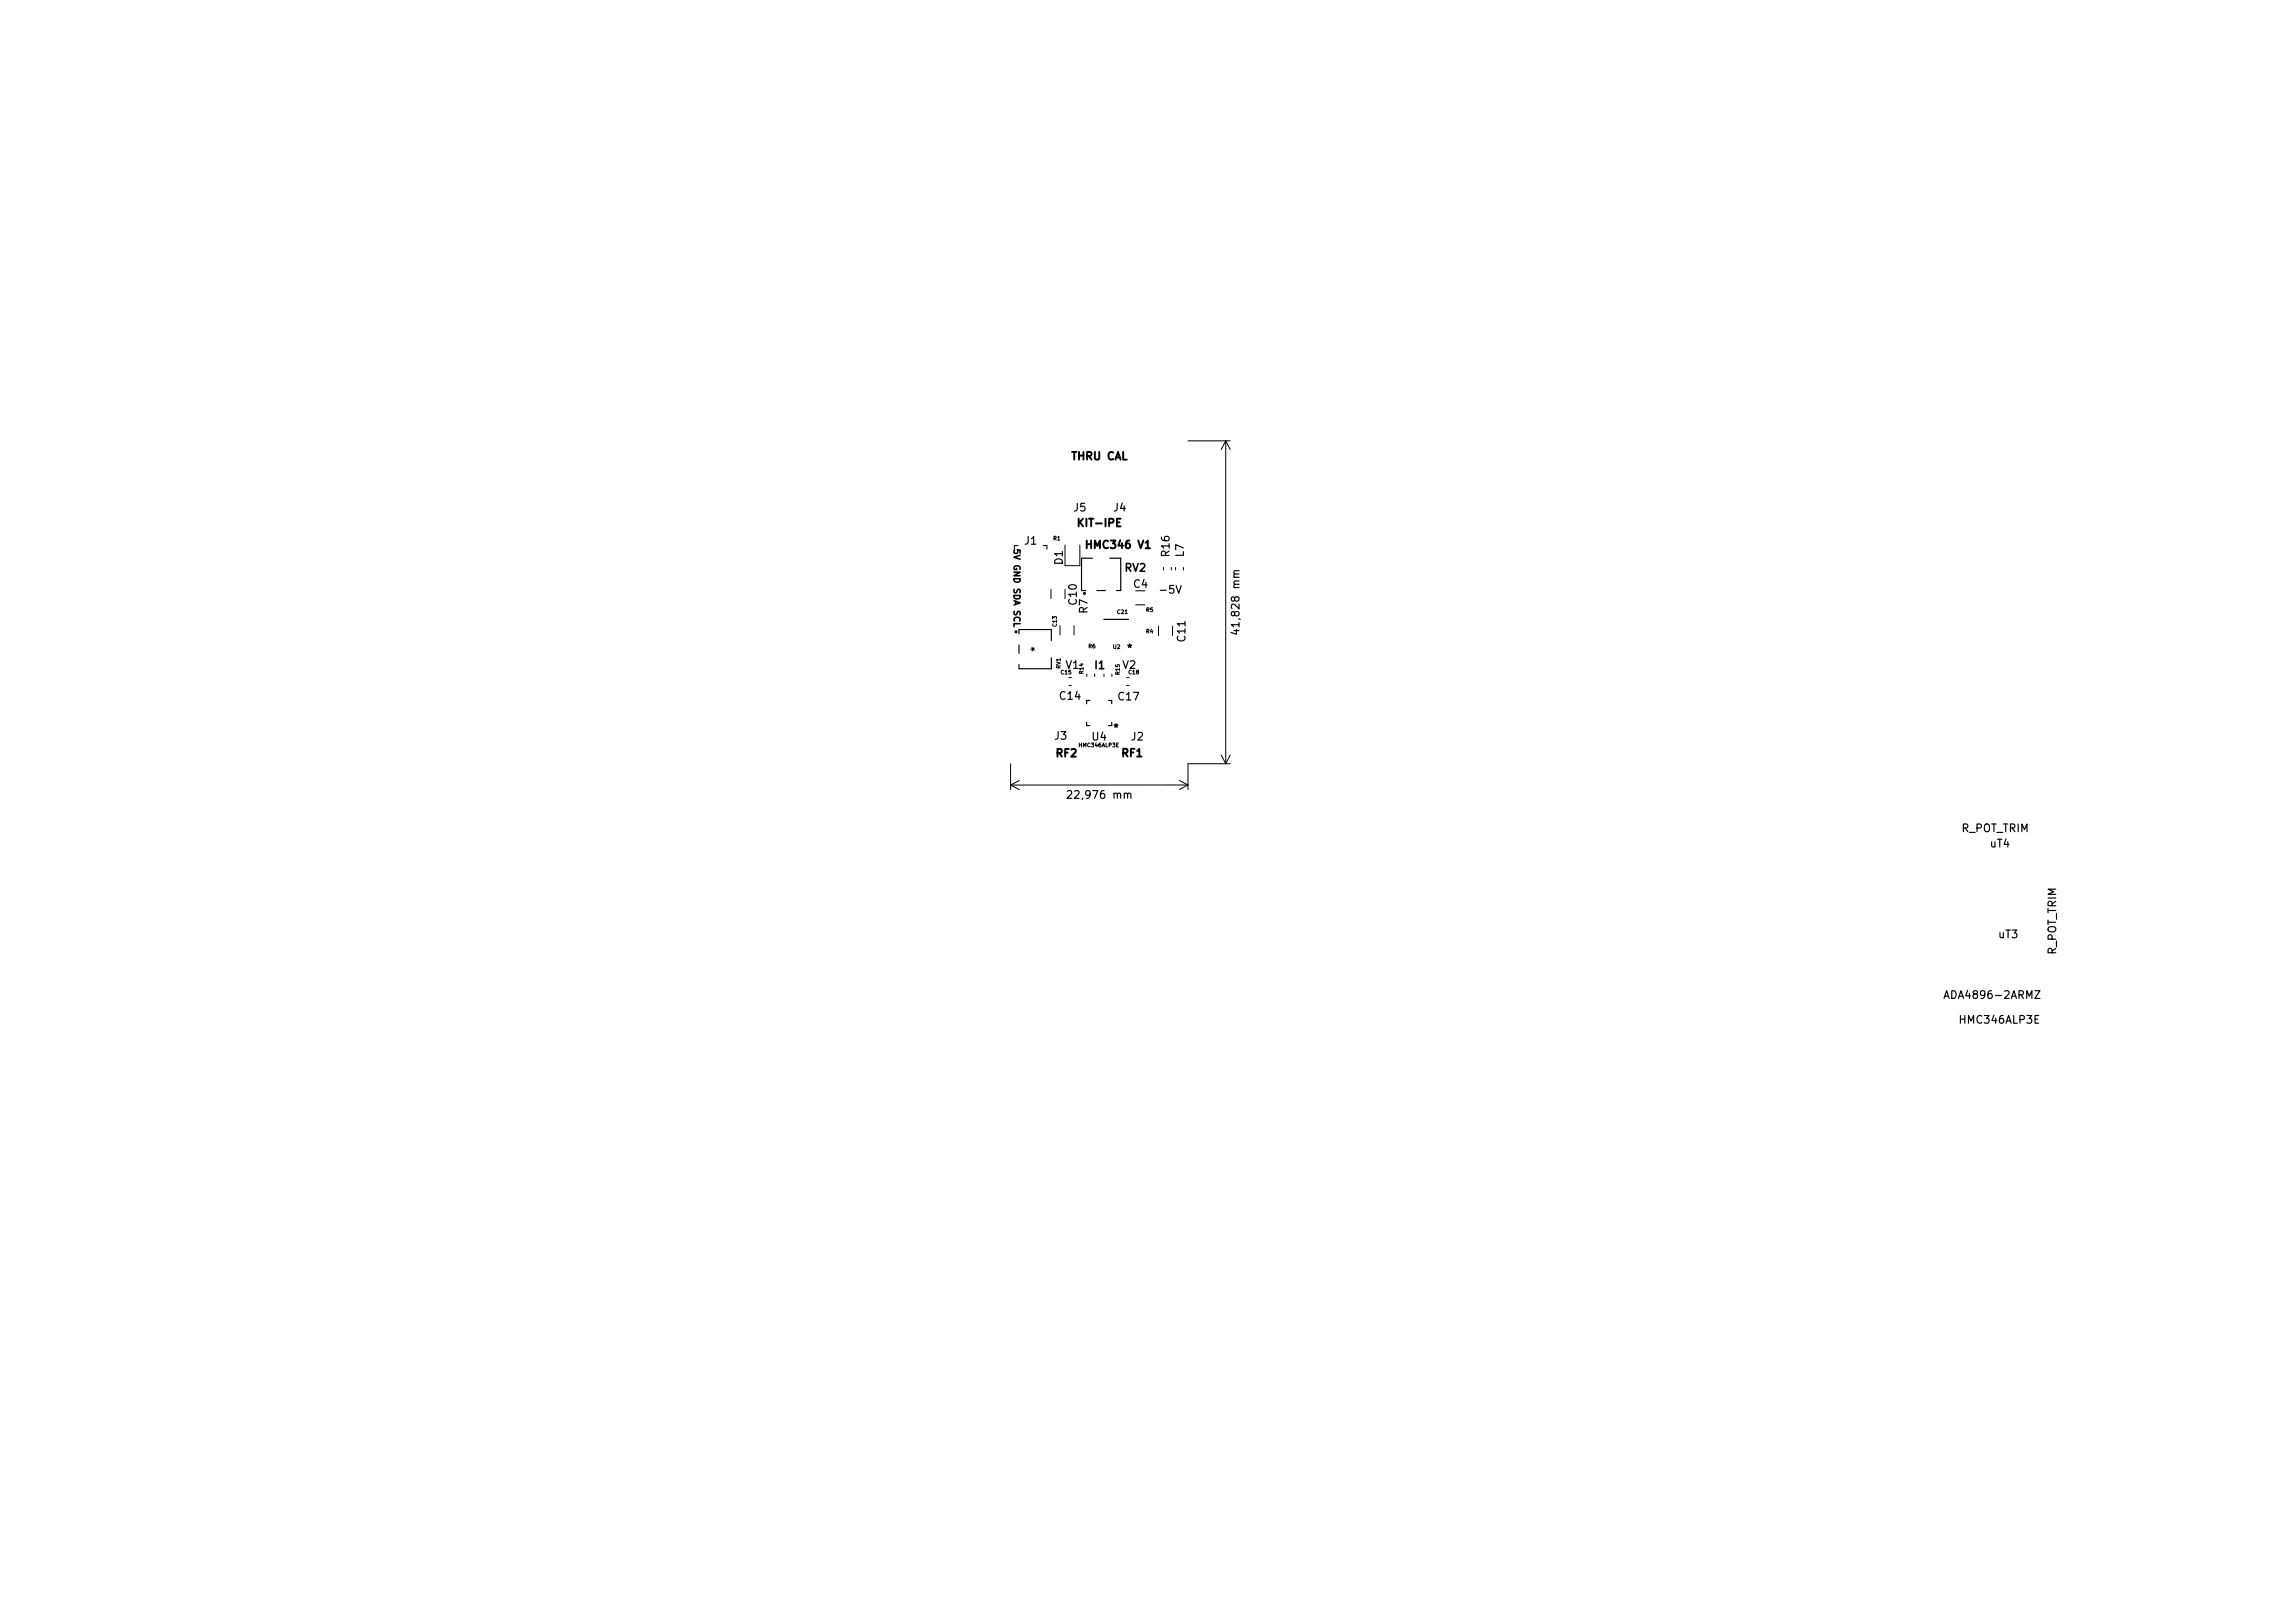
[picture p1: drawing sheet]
<svg xmlns="http://www.w3.org/2000/svg" width="297mm" height="210mm" viewBox="0 0 297 210" stroke-linecap="round" stroke-linejoin="round" font-family="sans-serif">
<defs><g id="words">
<g font-size="1.4">
<text x="138.9" y="59.6">THRU CAL</text>
<text x="132.7" y="70.5">J1</text>
<text x="139.1" y="66.3">J5</text>
<text x="139.9" y="68.2">KIT-IPE</text>
<text x="141.1" y="71.1">HMC346 V1</text>
<text x="144.3" y="66.3">J4</text>
<text x="137.7" y="73.1" transform="rotate(-90 137.7 73.1)">D1</text>
<text x="145.7" y="74.1">RV2</text>
<text x="146.9" y="76.1">C4</text>
<text x="150.5" y="76.9">-5V</text>
<text x="151.5" y="72" transform="rotate(-90 151.5 72)">R16</text>
<text x="153.3" y="72.1" transform="rotate(-90 153.3 72.1)">L7</text>
<text x="139.5" y="78.3" transform="rotate(-90 139.5 78.3)">C10</text>
<text x="140.9" y="79.4" transform="rotate(-90 140.9 79.4)">R7</text>
<text x="153.6" y="83.1" transform="rotate(-90 153.6 83.1)">C11</text>
<text x="160.6" y="81.6" transform="rotate(-90 160.6 81.6)">41,828 mm</text>
<text x="134.6" y="84.4" transform="rotate(-90 134.6 84.4)">*</text>
<text x="138.1" y="86.6">V1</text>
<text x="141.9" y="86.7">I1</text>
<text x="145.4" y="86.6">V2</text>
<text x="146.1" y="84.5">*</text>
<text x="136.6" y="95.8">J3</text>
<text x="137.3" y="90.6">C14</text>
<text x="141.5" y="95.9">U4</text>
<text x="144.3" y="94.8">*</text>
<text x="144.9" y="90.7">C17</text>
<text x="146.6" y="95.9">J2</text>
<text x="136.8" y="98.1">RF2</text>
<text x="145.3" y="98.1">RF1</text>
<text x="138.8" y="103.5">22,976 mm</text>
<text x="254.1" y="107.8">R_POT_TRIM</text>
<text x="257.8" y="109.8">uT4</text>
<text x="258.9" y="121.5">uT3</text>
<text x="266.4" y="123.7" transform="rotate(-90 266.4 123.7)">R_POT_TRIM</text>
<text x="252.4" y="129.4">ADA4896-2ARMZ</text>
<text x="254" y="132.6">HMC346ALP3E</text>
</g>
<text font-size="1.1" x="131.3" y="71.6" transform="rotate(90 131.3 71.6)">5V GND SDA SCL</text>
<g font-size=".7">
<text x="136.5" y="70">R1</text>
<text x="136.9" y="81.1" transform="rotate(-90 136.9 81.1)">C13</text>
<text x="141" y="84">R6</text>
<text x="144.8" y="79.5">C21</text>
<text x="148.5" y="79.3">R5</text>
<text x="148.5" y="82">R4</text>
<text x="137.4" y="86.6" transform="rotate(-90 137.4 86.6)">RV1</text>
<text x="137.5" y="87.4">C15</text>
<text x="140.3" y="87.3" transform="rotate(-90 140.3 87.3)">R14</text>
<text x="144.2" y="84">U2</text>
<text x="145" y="87.4" transform="rotate(-90 145 87.4)">R15</text>
<text x="146.2" y="87.3">C18</text>
<text x="139.8" y="96.8">HMC346ALP3E</text>
</g>
</g></defs>
<g fill="none" stroke="#000" stroke-width=".15">
<path d="M141.5 72.3h-1.4v4.2h.5M142.1 76.5h1.1M143.8 72.3h1.4v4.2h-.6M160.5 73.9l-.6 .1-.1 .2 .2 .2M132 82.1v-.5h4.2v1.4M132 83.6v1M136.2 85.2v1.4h-4.2v-.5M140.8 93.6v.4h.4M141.2 90.7h-.4v.5M143 80.2h3.2M143.6 94h.4M143.6 90.7h.4v.5"/>
<path d="M160.2 81.5v.7l-.7-.3M138.3 102.5l.3-.1 .2 .1v.2l-.6 .7h.6M146.1 102.9l.1-.1h.3v.6M251.8 129.3l.4-1 .3 1M263.6 128.3h.7l-.7 1h.7"/>
<circle cx="140.5" cy="76.9" r=".13"/>
<circle cx="131.6" cy="81.8" r=".13"/>
</g>
<g fill="none" stroke="#000" stroke-width=".13">
<path d="M153.9 57.1h5.5M158.8 57.1v41.8M158.8 57.1l.6 1.1M158.8 57.1l-.6 1.1M131.9 70.7h-.5v.5M135.1 70.7h.5v.5M136.1 76.3v1.3M138 70.6v2.7h1.9v-2.7M138 76.3v1.3M147.1 78.4h1.2M150.7 73.5v.3M151.7 73.5v.3"/>
<path d="M152.3 73.5v.3M153.3 73.5v.3M130.9 99v3.3M137.3 81v1.3M138.5 88.8h.3M138.5 87.8h.3M139.1 81v1.3M140.8 87.3v.3M141.8 87.3v.3M143 87.3v.4M144 87.3v.4M145.9 88.8h.4"/>
<path d="M145.9 87.8h.4M150.1 81.1v1.2M151.9 81.1v1.2M158.2 97.8l.6 1.1M159.4 98.9h-5.5v3.4M159.4 97.8l-.6 1.1M130.9 101.7l1.1 .6M132 101.1l-1.1 .6M152.8 101.1l1.1 .6M153.9 101.7h-23M153.9 101.7l-1.1 .6"/>
</g>
<path d="M131.4 71.2v.1v.4l.4-.1v-.4l.4 .1v.4" fill="none" stroke="#000" stroke-width=".2"/>
<path d="M148.4 71h.6" fill="none" stroke="#000" stroke-width=".25"/>
<use href="#words"/>
</svg>
